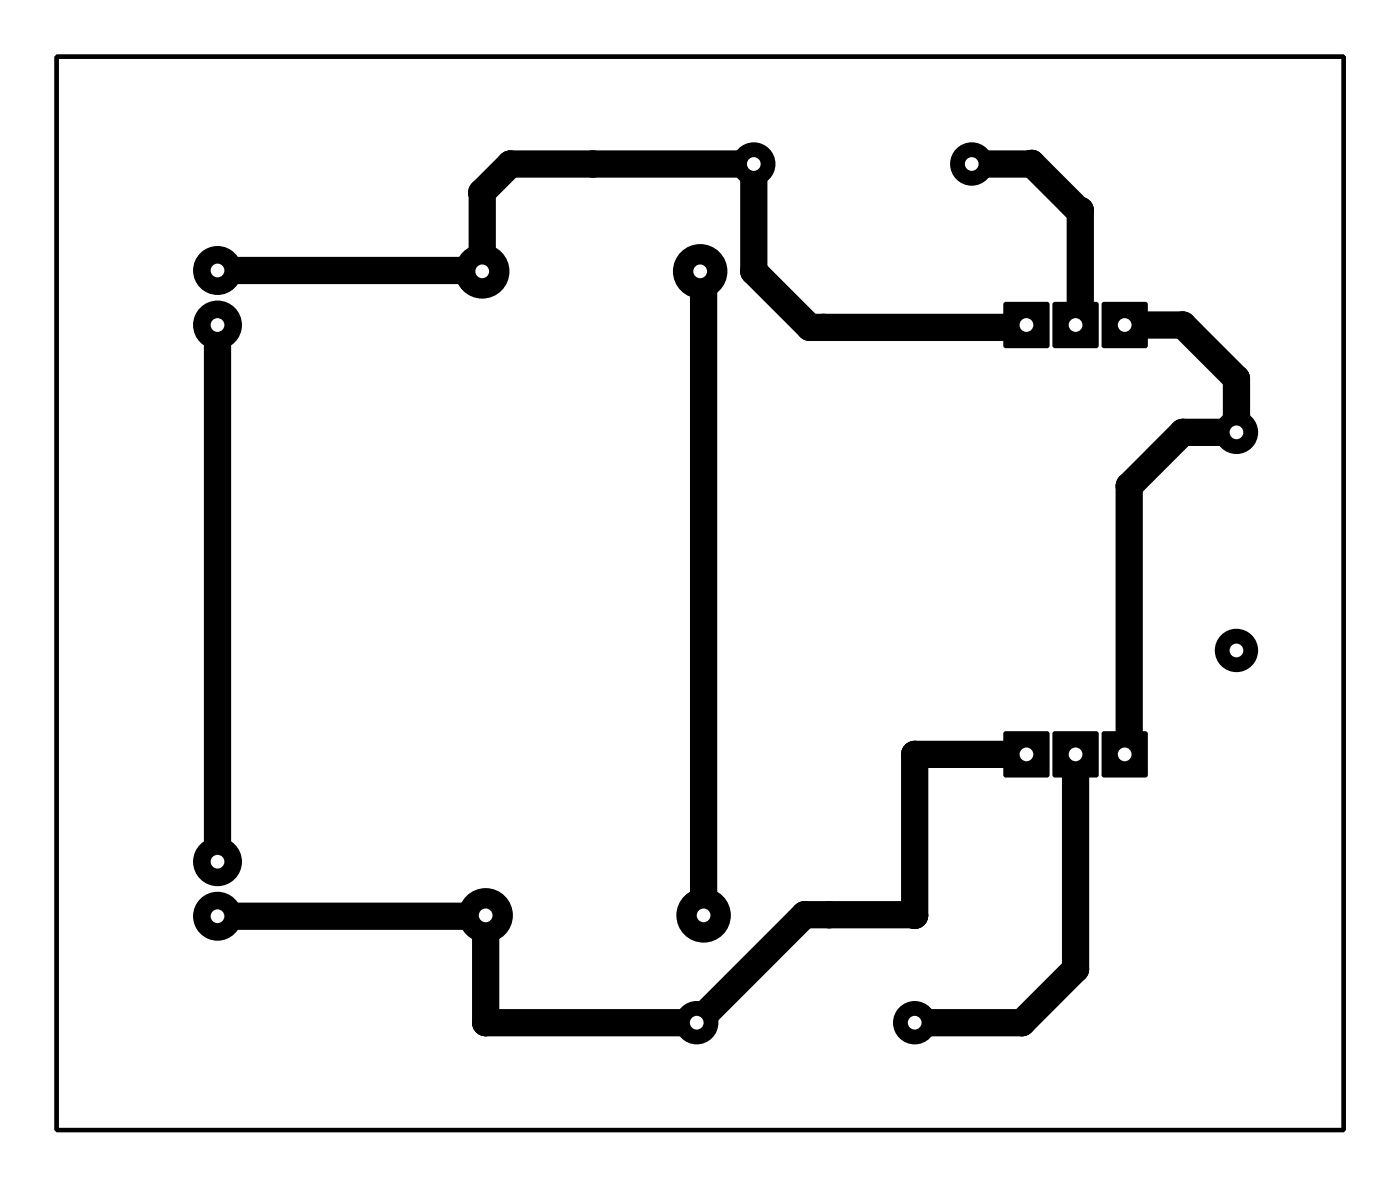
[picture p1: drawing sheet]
<svg xmlns="http://www.w3.org/2000/svg" width="65mm" height="55mm" viewBox="0 0 65 55" stroke-linecap="round" stroke-linejoin="round" font-family="sans-serif">
<g fill="#000">
<path d="M46.8 14.1h2.1v2.1h-2.1z" fill-rule="evenodd"/>
<path d="M49.1 14.1h2.1v2.1h-2.1z" fill-rule="evenodd"/>
<path d="M51.4 14.1h2l.1 2.1h-2.1z" fill-rule="evenodd"/>
<path d="M46.8 34.1h2.1v2.1h-2.1z" fill-rule="evenodd"/>
<path d="M49.1 34.1h2.1v2.1h-2.1z" fill-rule="evenodd"/>
<path d="M51.4 34.1h2l.1 2.1h-2.1z" fill-rule="evenodd"/>
<circle cx="10.1" cy="15.1" r="1.14"/>
<circle cx="10.1" cy="12.6" r="1.14"/>
<circle cx="22.4" cy="12.6" r=".63"/>
<circle cx="22.5" cy="9" r=".63"/>
<circle cx="22.5" cy="12.6" r="1.27"/>
<circle cx="23.8" cy="7.6" r=".63"/>
<circle cx="27.6" cy="7.6" r=".63"/>
<circle cx="32.6" cy="12.6" r="1.27"/>
<circle cx="32.8" cy="12.8" r=".63"/>
<circle cx="35.1" cy="7.6" r="1.01"/>
<circle cx="35.1" cy="12.6" r=".63"/>
<circle cx="37.7" cy="15.3" r=".63"/>
<circle cx="38.4" cy="15.3" r=".63"/>
<circle cx="45.3" cy="7.6" r="1.01"/>
<circle cx="47.7" cy="15.3" r=".63"/>
<circle cx="48.1" cy="7.6" r=".63"/>
<circle cx="50.3" cy="9.8" r=".63"/>
<circle cx="50.4" cy="14.9" r=".63"/>
<circle cx="50.4" cy="9.8" r=".63"/>
<circle cx="55.1" cy="15.1" r=".63"/>
<circle cx="57.6" cy="17.6" r=".63"/>
<circle cx="42.6" cy="35.1" r=".63"/>
<circle cx="52.6" cy="22.6" r=".63"/>
<circle cx="52.6" cy="34.9" r=".63"/>
<circle cx="55.1" cy="20.1" r=".63"/>
<circle cx="57.6" cy="30.3" r="1.01"/>
<circle cx="57.6" cy="20.1" r="1.01"/>
<circle cx="10.1" cy="40.1" r="1.14"/>
<circle cx="10.1" cy="42.7" r="1.14"/>
<circle cx="10.1" cy="40.1" r="1.01"/>
<circle cx="22.6" cy="42.7" r=".63"/>
<circle cx="22.6" cy="42.6" r="1.27"/>
<circle cx="22.6" cy="47.6" r=".63"/>
<circle cx="32.5" cy="47.6" r="1.01"/>
<circle cx="32.8" cy="42.6" r="1.27"/>
<circle cx="37.5" cy="42.6" r=".63"/>
<circle cx="38.6" cy="42.6" r=".63"/>
<circle cx="42.6" cy="42.6" r=".63"/>
<circle cx="42.6" cy="47.6" r="1.01"/>
<circle cx="47.6" cy="47.6" r=".63"/>
<circle cx="50.1" cy="45.1" r=".63"/>
</g>
<path d="M2.6 2.6h60v50h-60z" fill="none" stroke="#000" stroke-width=".2"/>
<path d="M10.1 15.1v25M10.1 12.6h12.4v-3.6l1.3-1.4h11.3v5l2.6 2.6h10l.1-.1M32.6 12.6l.2 .2v29.8M45.3 7.6h2.8l2.3 2.2v5.1l-.3 .2M52.4 15.1h2.7l2.5 2.5v2.5h-2.5l-2.5 2.5v12.3l-.2 .2M47.8 35.1h-5.2v7.5h-5.1l-5 5h-9.9v-5l-12.5 .1M50.1 35.1v10l-2.5 2.5h-5" fill="none" stroke="#000" stroke-width="1.3"/>
<circle cx="10.1" cy="40.1" r=".32" fill="#fff"/>
<circle cx="10.1" cy="42.7" r="1.01" fill="#000"/>
<circle cx="10.1" cy="42.7" r=".32" fill="#fff"/>
<circle cx="35.1" cy="7.6" r=".89" fill="#000"/>
<circle cx="35.1" cy="7.6" r=".32" fill="#fff"/>
<circle cx="45.3" cy="7.6" r=".89" fill="#000"/>
<circle cx="45.3" cy="7.6" r=".32" fill="#fff"/>
<circle cx="57.6" cy="20.1" r=".89" fill="#000"/>
<circle cx="57.6" cy="20.1" r=".32" fill="#fff"/>
<circle cx="57.6" cy="30.3" r=".89" fill="#000"/>
<circle cx="57.6" cy="30.3" r=".32" fill="#fff"/>
<circle cx="22.5" cy="12.6" r="1.14" fill="#000"/>
<circle cx="22.5" cy="12.6" r=".32" fill="#fff"/>
<circle cx="32.6" cy="12.6" r="1.14" fill="#000"/>
<circle cx="32.6" cy="12.6" r=".32" fill="#fff"/>
<circle cx="32.8" cy="42.6" r="1.14" fill="#000"/>
<circle cx="32.8" cy="42.6" r=".32" fill="#fff"/>
<circle cx="22.6" cy="42.6" r="1.14" fill="#000"/>
<circle cx="22.6" cy="42.6" r=".32" fill="#fff"/>
<circle cx="42.6" cy="47.6" r=".89" fill="#000"/>
<circle cx="42.6" cy="47.6" r=".32" fill="#fff"/>
<circle cx="32.5" cy="47.6" r=".89" fill="#000"/>
<circle cx="32.5" cy="47.6" r=".32" fill="#fff"/>
<path d="M51.5 14.2h1.9v1.9h-1.9z" fill="#000"/>
<circle cx="52.4" cy="15.1" r=".32" fill="#fff"/>
<path d="M49.2 14.2h1.9v1.9h-1.9z" fill="#000"/>
<circle cx="50.1" cy="15.1" r=".32" fill="#fff"/>
<path d="M46.9 14.2h1.9v1.9h-1.9z" fill="#000"/>
<circle cx="47.8" cy="15.1" r=".32" fill="#fff"/>
<path d="M51.5 34.2h1.9v1.9h-1.9z" fill="#000"/>
<circle cx="52.4" cy="35.1" r=".32" fill="#fff"/>
<path d="M49.2 34.2h1.9v1.9h-1.9z" fill="#000"/>
<circle cx="50.1" cy="35.1" r=".32" fill="#fff"/>
<path d="M46.9 34.2h1.9v1.9h-1.9z" fill="#000"/>
<circle cx="47.8" cy="35.1" r=".32" fill="#fff"/>
<circle cx="10.1" cy="15.1" r="1.01" fill="#000"/>
<circle cx="10.1" cy="15.1" r=".32" fill="#fff"/>
<circle cx="10.1" cy="12.6" r="1.01" fill="#000"/>
<circle cx="10.1" cy="12.6" r=".32" fill="#fff"/>
<path d="M2.6 2.6h60v50h-60z" fill="none" stroke="#000" stroke-width=".2"/>
</svg>
